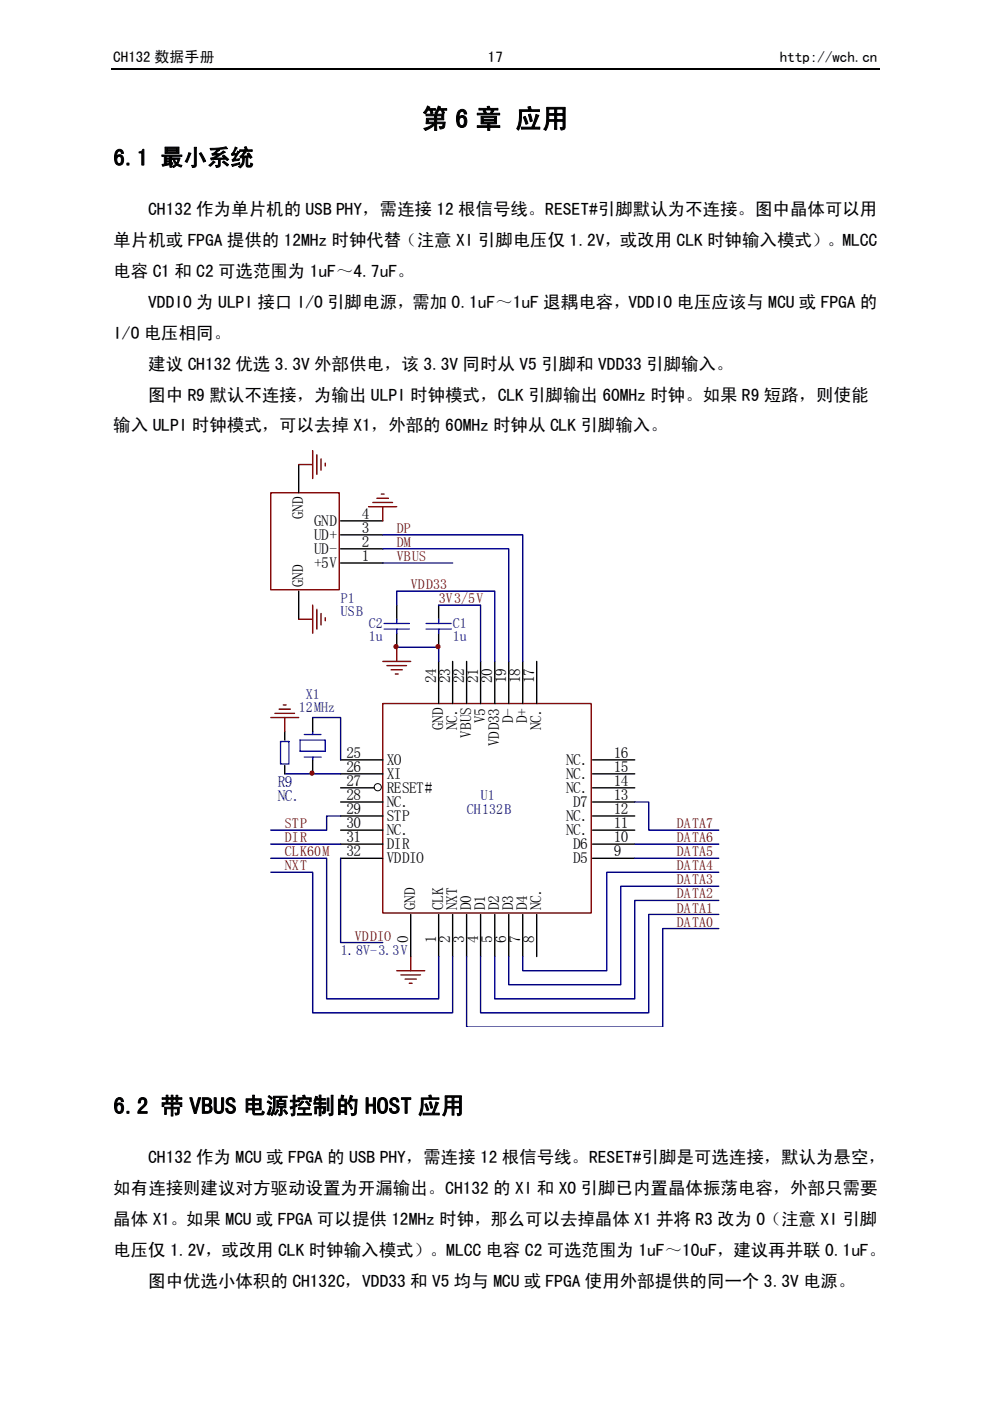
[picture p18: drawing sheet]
<svg xmlns="http://www.w3.org/2000/svg" width="210mm" height="297mm" viewBox="0 0 210 297" stroke-linecap="round" stroke-linejoin="round" font-family="sans-serif">
<defs><g id="words">
<text font-size="5.6" x="89.4" y="27.1">第 6 章 应用</text>
<g font-size="5">
<text x="24" y="35.1">6.1 最小系统</text>
<text x="24" y="236.1">6.2 带 VBUS 电源控制的 HOST 应用</text>
</g>
<g font-size="3.7">
<text x="31.4" y="45.6">CH132 作为单片机的 USB PHY，需连接 12 根信号线。RESET#引脚默认为不连接。图中晶体可以用</text>
<text x="24" y="52.1">单片机或 FPGA 提供的 12MHz 时钟代替（注意 XI 引脚电压仅 1.2V，或改用 CLK 时钟输入模式）。MLCC</text>
<text x="24" y="58.7">电容 C1 和 C2 可选范围为 1uF～4.7uF。</text>
<text x="31.4" y="65.3">VDDIO 为 ULPI 接口 I/O 引脚电源，需加 0.1uF～1uF 退耦电容，VDDIO 电压应该与 MCU 或 FPGA 的</text>
<text x="24" y="71.8">I/O 电压相同。</text>
<text x="31.4" y="78.4">建议 CH132 优选 3.3V 外部供电，该 3.3V 同时从 V5 引脚和 VDD33 引脚输入。</text>
<text x="31.4" y="84.9">图中 R9 默认不连接，为输出 ULPI 时钟模式，CLK 引脚输出 60MHz 时钟。如果 R9 短路，则使能</text>
<text x="24" y="91.5">输入 ULPI 时钟模式，可以去掉 X1，外部的 60MHz 时钟从 CLK 引脚输入。</text>
<text x="31.4" y="246.6">CH132 作为 MCU 或 FPGA 的 USB PHY，需连接 12 根信号线。RESET#引脚是可选连接，默认为悬空，</text>
<text x="24" y="253.2">如有连接则建议对方驱动设置为开漏输出。CH132 的 XI 和 XO 引脚已内置晶体振荡电容，外部只需要</text>
<text x="24" y="259.7">晶体 X1。如果 MCU 或 FPGA 可以提供 12MHz 时钟，那么可以去掉晶体 X1 并将 R3 改为 0（注意 XI 引脚</text>
<text x="24" y="266.3">电压仅 1.2V，或改用 CLK 时钟输入模式）。MLCC 电容 C2 可选范围为 1uF～10uF，建议再并联 0.1uF。</text>
<text x="31.4" y="272.9">图中优选小体积的 CH132C，VDD33 和 V5 均与 MCU 或 FPGA 使用外部提供的同一个 3.3V 电源。</text>
</g>
<g font-size="3.3">
<text x="64.3" y="110.1" transform="rotate(-90 64.3 110.1)">GND</text>
<text x="66.6" y="111.4">GND</text>
<text x="76.7" y="110">4</text>
<text x="76.7" y="113">3</text>
<text x="66.6" y="114.5">UD+</text>
<text x="66.6" y="117.4">UD-</text>
<text x="76.7" y="118.9">1</text>
<text x="76.7" y="115.9">2</text>
<text x="64.3" y="124.4" transform="rotate(-90 64.3 124.4)">GND</text>
<text x="66.6" y="120.4">+5V</text>
<text x="92.5" y="144.7" transform="rotate(-90 92.5 144.7)">24</text>
<text x="95.5" y="144.7" transform="rotate(-90 95.5 144.7)">23</text>
<text x="98.4" y="144.7" transform="rotate(-90 98.4 144.7)">22</text>
<text x="101.4" y="144.7" transform="rotate(-90 101.4 144.7)">21</text>
<text x="104.4" y="144.7" transform="rotate(-90 104.4 144.7)">20</text>
<text x="107.3" y="144.7" transform="rotate(-90 107.3 144.7)">19</text>
<text x="110.3" y="144.7" transform="rotate(-90 110.3 144.7)">18</text>
<text x="113.2" y="144.7" transform="rotate(-90 113.2 144.7)">17</text>
<text x="94" y="154.8" transform="rotate(-90 94 154.8)">GND</text>
<text x="96.9" y="154.8" transform="rotate(-90 96.9 154.8)">NC.</text>
<text x="102.9" y="153.4" transform="rotate(-90 102.9 153.4)">V5</text>
<text x="108.8" y="153.4" transform="rotate(-90 108.8 153.4)">D-</text>
<text x="111.8" y="153.4" transform="rotate(-90 111.8 153.4)">D+</text>
<text x="114.7" y="154.8" transform="rotate(-90 114.7 154.8)">NC.</text>
<text x="73.4" y="160.6">25</text>
<text x="99.9" y="156.4" transform="rotate(-90 99.9 156.4)">VBUS</text>
<text x="105.8" y="158.1" transform="rotate(-90 105.8 158.1)">VDD33</text>
<text x="130.1" y="160.6">16</text>
<text x="73.4" y="163.6">26</text>
<text x="73.4" y="166.6">27</text>
<text x="82" y="165.1">XI</text>
<text x="82" y="162.1">XO</text>
<text x="120.1" y="165.1">NC.</text>
<text x="120.1" y="162.1">NC.</text>
<text x="130.1" y="163.6">15</text>
<text x="130.1" y="166.6">14</text>
<text x="73.4" y="169.6">28</text>
<text x="73.4" y="172.6">29</text>
<text x="82" y="171.1">NC.</text>
<text x="82" y="168.1">RESET#</text>
<text x="120.1" y="168.1">NC.</text>
<text x="121.5" y="171.1">D7</text>
<text x="130.1" y="169.6">13</text>
<text x="130.1" y="172.6">12</text>
<text x="73.4" y="178.5">31</text>
<text x="73.4" y="175.5">30</text>
<text x="82" y="174.1">STP</text>
<text x="82" y="177">NC.</text>
<text x="120.1" y="174.1">NC.</text>
<text x="120.1" y="177">NC.</text>
<text x="130.1" y="178.5">10</text>
<text x="130.1" y="175.5">11</text>
<text x="73.4" y="181.5">32</text>
<text x="82" y="180">DIR</text>
<text x="82" y="183">VDDIO</text>
<text x="121.5" y="180">D6</text>
<text x="121.5" y="183">D5</text>
<text x="130.1" y="181.5">9</text>
<text x="88" y="193" transform="rotate(-90 88 193)">GND</text>
<text x="94" y="193" transform="rotate(-90 94 193)">CLK</text>
<text x="96.9" y="193" transform="rotate(-90 96.9 193)">NXT</text>
<text x="99.9" y="193" transform="rotate(-90 99.9 193)">D0</text>
<text x="102.9" y="193" transform="rotate(-90 102.9 193)">D1</text>
<text x="105.8" y="193" transform="rotate(-90 105.8 193)">D2</text>
<text x="108.8" y="193" transform="rotate(-90 108.8 193)">D3</text>
<text x="111.8" y="193" transform="rotate(-90 111.8 193)">D4</text>
<text x="114.7" y="193" transform="rotate(-90 114.7 193)">NC.</text>
<text x="86.5" y="199.9" transform="rotate(-90 86.5 199.9)">0</text>
<text x="92.5" y="199.9" transform="rotate(-90 92.5 199.9)">1</text>
<text x="95.5" y="199.9" transform="rotate(-90 95.5 199.9)">2</text>
<text x="98.4" y="199.9" transform="rotate(-90 98.4 199.9)">3</text>
<text x="101.4" y="199.9" transform="rotate(-90 101.4 199.9)">4</text>
<text x="104.4" y="199.9" transform="rotate(-90 104.4 199.9)">5</text>
<text x="107.3" y="199.9" transform="rotate(-90 107.3 199.9)">6</text>
<text x="110.3" y="199.9" transform="rotate(-90 110.3 199.9)">7</text>
<text x="113.2" y="199.9" transform="rotate(-90 113.2 199.9)">8</text>
</g>
<g font-size="3.3" fill="#000080">
<text x="58.9" y="166.9">R9</text>
<text x="58.9" y="169.9">NC.</text>
</g>
<g font-size="3.2">
<text x="24" y="13.2">CH132 数据手册</text>
<text x="103.4" y="13.2">17</text>
<text x="165.4" y="13.2">http://wch.cn</text>
</g>
<g font-size="3" fill="#800000">
<text x="84.1" y="113">DP</text>
<text x="84.1" y="116">DM</text>
<text x="84.1" y="118.9">VBUS</text>
<text x="87.1" y="124.9">VDD33</text>
<text x="93" y="127.9">3V3/5V</text>
<text x="60.4" y="175.6">STP</text>
<text x="60.4" y="178.6">DIR</text>
<text x="143.5" y="175.6">DATA7</text>
<text x="143.5" y="178.6">DATA6</text>
<text x="60.4" y="181.6">CLK60M</text>
<text x="60.4" y="184.5">NXT</text>
<text x="143.5" y="181.6">DATA5</text>
<text x="143.5" y="184.5">DATA4</text>
<text x="143.5" y="187.5">DATA3</text>
<text x="143.5" y="190.5">DATA2</text>
<text x="143.5" y="193.5">DATA1</text>
<text x="143.5" y="196.5">DATA0</text>
<text x="75.2" y="199.5">VDDIO</text>
</g>
<g font-size="3" fill="#000080">
<text x="72.3" y="127.9">P1</text>
<text x="72.3" y="130.6">USB</text>
<text x="78.2" y="133.3">C2</text>
<text x="78.2" y="136">1u</text>
<text x="96" y="133.3">C1</text>
<text x="96" y="136">1u</text>
<text x="64.8" y="148.2">X1</text>
<text x="63.3" y="150.9">12MHz</text>
<text x="99" y="172.6">CH132B</text>
<text x="101.9" y="169.6">U1</text>
<text x="72.3" y="202.4">1.8V-3.3V</text>
</g>
</g></defs>
<path d="M23.5 14.6h163" fill="none" stroke="#000" stroke-width=".25"/>
<path d="M57.4 95.5h94.7v121.9h-94.7z" fill-rule="evenodd" fill="#fff"/>
<path d="M57.4 104.5h14.5v20.5h-14.5z" fill-rule="evenodd" fill="#fff" stroke="#800000" stroke-width=".3"/>
<path d="M63.3 98.5v6M72.2 119.4h9M72.2 110.4h9M72.2 113.4h9M72.2 116.4h9M63.3 125.3v6M84.1 128.3v3M84.1 134.3v2.9M93 128.3v3M93 134.3v2.9M66.3 152.1v3M66.3 161.1v3" fill="none" stroke="#000" stroke-width=".3"/>
<g fill="none" stroke="#00f" stroke-width=".3">
<path d="M81.4 132.2h5.4M81.4 133.4h5.4M84.1 131.3v.9M84.1 133.4v.9M90.3 132.2h5.4M90.3 133.4h5.4M93 131.3v.9M93 133.4v.9M63.6 156.9h5.4v2.4h-5.4zM64.5 155.7h3.6M66.3 155.1v.6M64.5 160.5h3.6"/>
<path d="M66.3 160.5v.6"/>
</g>
<g fill="none" stroke="#800000" stroke-width=".3">
<path d="M63.3 98.5h3M66.3 95.5v6M67.2 96.4v4.2M68.1 97.3v2.4M69 98.2v.6M78.1 107.4h6M79 106.5h4.2M79.9 105.6h2.4M80.9 104.8h.5M81.2 107.4v3M63.3 131.3h3M66.3 128.3v6"/>
<path d="M67.2 129.2v4.2M68.1 130.1v2.4M69 131v.6M84.1 137.2v3M81.2 140.2h5.9M82 141.1h4.2M82.9 142h2.4M83.8 142.9h.6M84.1 205.8h5.9M85 206.7h4.2M85.9 207.6h2.4M86.8 208.5h.6"/>
<path d="M87.1 202.8v3"/>
</g>
<path d="M81.2 149.2h44.1v44.4h-44.1z" fill-rule="evenodd" fill="#fff" stroke="#800000" stroke-width=".3"/>
<g fill="none" stroke="#000" stroke-width=".3">
<path d="M60.4 155.1v1.8M93 140.2v9M96 140.2v9M98.9 140.2v9M101.9 140.2v9M104.9 140.2v9M107.9 140.2v9M110.8 140.2v9M113.8 140.2v9M60.4 162.3v1.8M72.2 170h9M72.2 179h9"/>
<path d="M72.2 164.1h9M72.2 161.1h9M72.2 173h9M72.2 167h7.1M72.2 176h9M125.6 170h9M125.6 179h9M125.6 164.1h9M125.6 161.1h9M125.6 173h9M125.6 167h9M125.6 176h9"/>
<path d="M72.2 182h9M87.1 193.9v8.9M93 193.9v8.9M96 193.9v8.9M98.9 193.9v8.9M101.9 193.9v8.9M104.9 193.9v8.9M107.9 193.9v8.9M110.8 193.9v8.9M113.8 193.9v8.9M125.6 182h9"/>
</g>
<circle cx="80.1" cy="166.9" r=".76" fill="none" stroke="#000" stroke-width=".21"/>
<g fill="none" stroke="#000080" stroke-width=".3">
<path d="M81.2 116.4h26.7v23.8M81.2 113.4h29.6v26.8M81.2 119.4h14.8M84.1 128.3v-3h20.8v14.9M84.1 137.2h8.9v3M93 128.3h8.9v11.9M66.3 152.1h5.9v9M57.4 179h14.8M60.4 164.1h11.8M72.2 173h-2.9v3h-11.9M134.6 170h2.9v6h14.9M134.6 179h17.8"/>
<path d="M57.4 182h11.9v29.8h23.7v-9M57.4 184.9h8.9v29.8h29.7v-11.9M72.2 182v17.8h9M134.6 182h17.8M152.4 184.9h-23.7v20.9h-17.9v-3M152.4 187.9h-20.8v20.9h-23.7v-6M152.4 190.9h-17.8v20.9h-29.7v-9M152.4 193.9h-14.9v20.8h-35.6v-11.9M152.4 196.9h-11.9v20.8h-41.6v-14.9"/>
</g>
<g fill="#800000" stroke="#800000" stroke-width=".21">
<circle cx="84" cy="137.1" r=".45"/>
<circle cx="92.9" cy="137.1" r=".44"/>
<circle cx="66.1" cy="163.9" r=".44"/>
</g>
<path d="M59.5 157.2h1.8v4.8h-1.8z" fill="none" stroke="#00f" stroke-width=".3"/>
<path d="M57.4 152.1h5.9M58.3 151.2h4.1M59.2 150.4h2.4M60.1 149.5h.6M60.4 152.1v3" fill="none" stroke="#800000" stroke-width=".3"/>
<use href="#words"/>
</svg>
